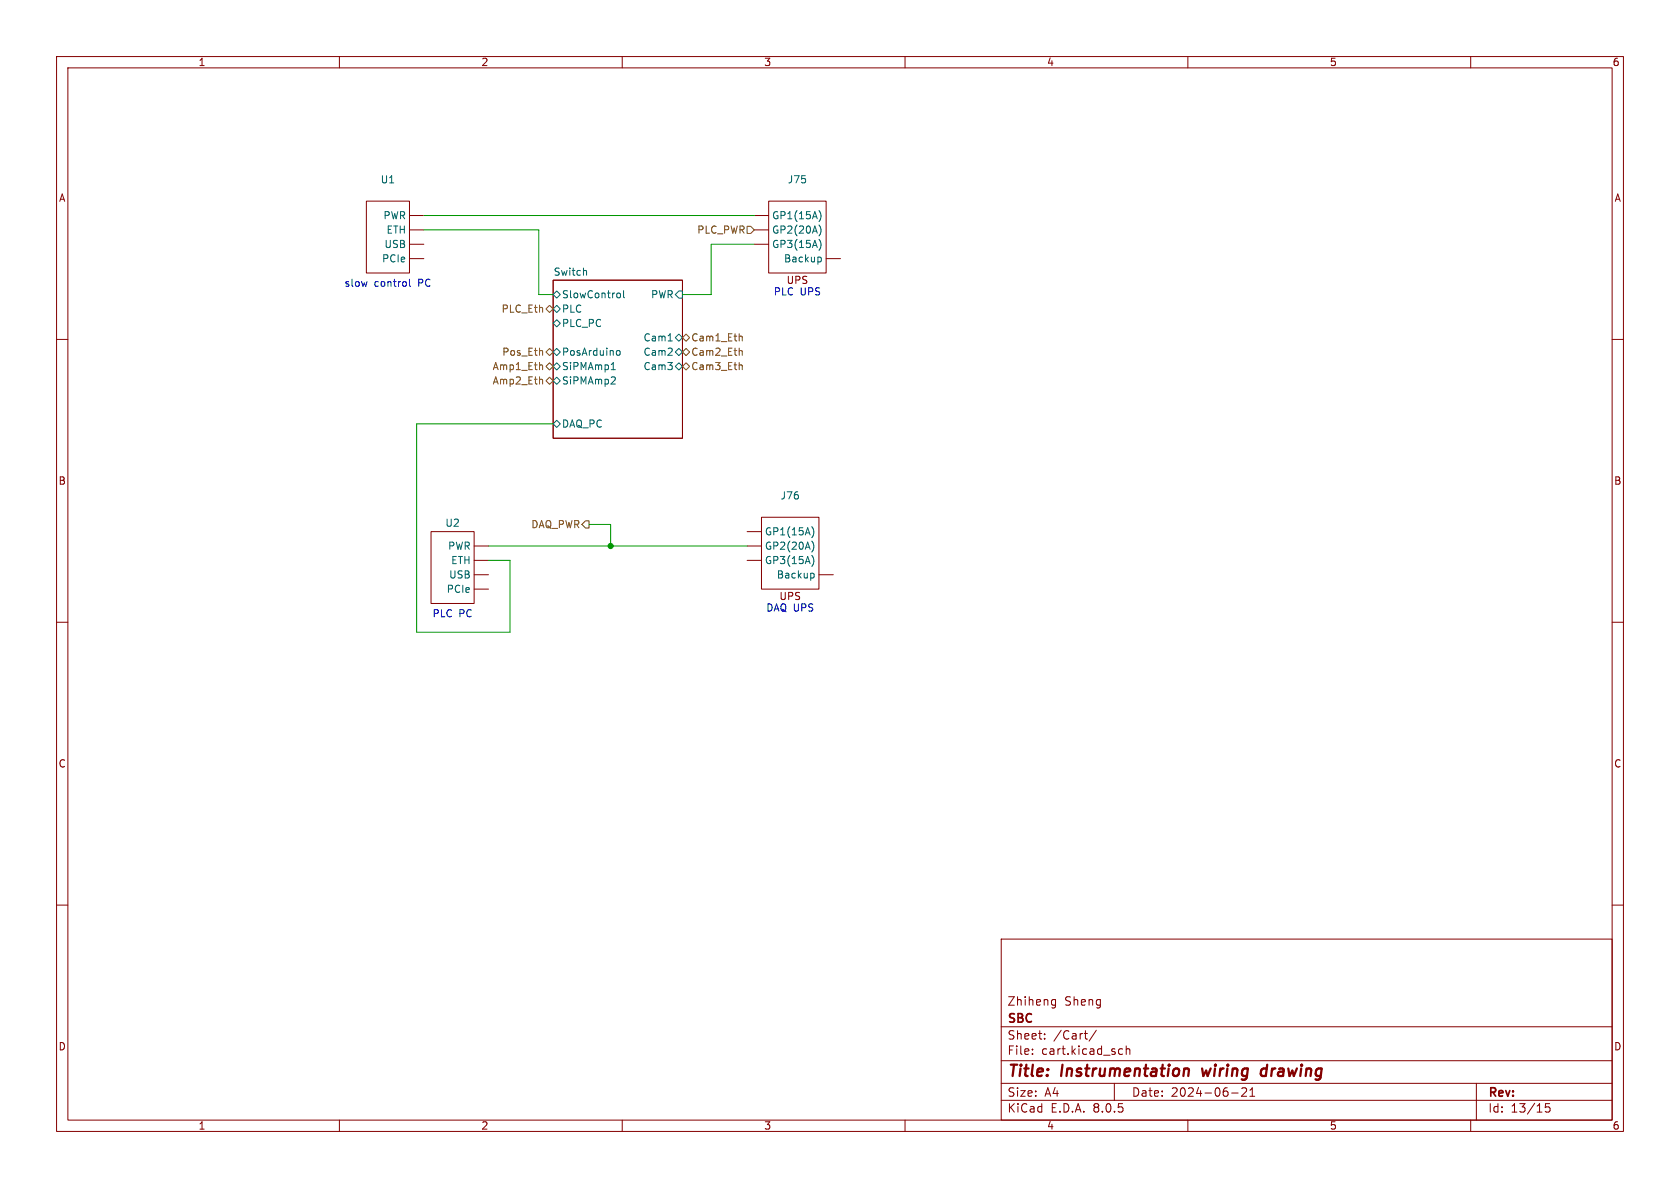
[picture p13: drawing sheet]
<svg xmlns="http://www.w3.org/2000/svg" width="297mm" height="210mm" viewBox="0 0 297 210" stroke-linecap="round" stroke-linejoin="round" font-family="sans-serif">
<defs><g id="words">
<g font-size="2.8" fill="#840000">
<text x="178" y="190.9">Title:</text>
<text x="187.7" y="190.9">Instrumentation</text>
<text x="213.4" y="190.9">wiring</text>
<text x="224.6" y="190.9">drawing</text>
</g>
<g font-size="2.1" fill="#840000">
<text x="178" y="178">Zhiheng</text>
<text x="188.2" y="178">Sheng</text>
<text x="178" y="184">Sheet:</text>
<text x="178" y="181.2">SBC</text>
<text x="186.2" y="184">/Cart/</text>
<text x="178" y="186.7">File:</text>
<text x="184.1" y="186.7">cart.kicad_sch</text>
<text x="178" y="196.9">KiCad</text>
<text x="178" y="194.1">Size:</text>
<text x="184.7" y="194.1">A4</text>
<text x="185.7" y="196.9">E.D.A.</text>
<text x="193.3" y="196.9">8.0.5</text>
<text x="200" y="194.1">Date:</text>
<text x="207" y="194.1">2024-06-21</text>
<text x="263" y="194.3">Rev:</text>
<text x="263" y="196.9">Id:</text>
<text x="267.1" y="196.9">13/15</text>
</g>
<g font-size="1.8" fill="#840000">
<text x="35" y="11.9">1</text>
<text x="85" y="11.9">2</text>
<text x="135" y="11.9">3</text>
<text x="185" y="11.9">4</text>
<text x="235" y="11.9">5</text>
<text x="285" y="11.9">6</text>
<text x="10.3" y="35.9">A</text>
<text x="285.3" y="35.9">A</text>
<text x="139" y="50.4">UPS</text>
<text x="10.3" y="85.9">B</text>
<text x="285.3" y="85.9">B</text>
<text x="10.3" y="135.9">C</text>
<text x="285.3" y="135.9">C</text>
<text x="10.3" y="185.9">D</text>
<text x="285.3" y="185.9">D</text>
<text x="35" y="199.9">1</text>
<text x="85" y="199.9">2</text>
<text x="135" y="199.9">3</text>
<text x="185" y="199.9">4</text>
<text x="235" y="199.9">5</text>
<text x="285" y="199.9">6</text>
</g>
<g font-size="1.8" fill="#006464">
<text x="67.2" y="32.6">U1</text>
<text x="139.2" y="32.6">J75</text>
<text x="67.7" y="39">PWR</text>
<text x="68.2" y="41.5">ETH</text>
<text x="136.4" y="39">GP1(15A)</text>
<text x="136.4" y="41.5">GP2(20A)</text>
<text x="67.4" y="46.6">PCIe</text>
<text x="67.9" y="44">USB</text>
<text x="136.4" y="44">GP3(15A)</text>
<text x="138.5" y="46.6">Backup</text>
<text x="97.8" y="48.8">Switch</text>
<text x="99.3" y="52.9">SlowControl</text>
<text x="115" y="52.9">PWR</text>
<text x="99.3" y="55.5">PLC</text>
<text x="99.3" y="58">PLC_PC</text>
<text x="99.3" y="65.6">SiPMAmp1</text>
<text x="99.3" y="63.1">PosArduino</text>
<text x="113.7" y="63.1">Cam2</text>
<text x="113.7" y="60.6">Cam1</text>
<text x="113.7" y="65.6">Cam3</text>
<text x="99.3" y="68.2">SiPMAmp2</text>
<text x="99.3" y="75.8">DAQ_PC</text>
<text x="137.9" y="88.5">J76</text>
<text x="78.6" y="93.3">U2</text>
<text x="135.1" y="94.8">GP1(15A)</text>
<text x="79.1" y="97.4">PWR</text>
<text x="79.7" y="99.9">ETH</text>
<text x="135.1" y="97.4">GP2(20A)</text>
<text x="135.1" y="99.9">GP3(15A)</text>
<text x="78.9" y="105">PCIe</text>
<text x="79.3" y="102.5">USB</text>
<text x="137.2" y="102.5">Backup</text>
</g>
<g font-size="1.8" fill="#725600">
<text x="123.2" y="41.5">PLC_PWR</text>
<text x="88.6" y="55.5">PLC_Eth</text>
<text x="87" y="65.6">Amp1_Eth</text>
<text x="88.7" y="63.1">Pos_Eth</text>
<text x="122.1" y="63.1">Cam2_Eth</text>
<text x="122.1" y="65.6">Cam3_Eth</text>
<text x="122.1" y="60.6">Cam1_Eth</text>
<text x="87" y="68.2">Amp2_Eth</text>
<text x="93.8" y="93.6">DAQ_PWR</text>
</g>
<g font-size="1.8" fill="#0000c2">
<text x="60.8" y="50.9">slow</text>
<text x="66.1" y="50.9">control</text>
<text x="74" y="50.9">PC</text>
<text x="136.7" y="52.4">PLC</text>
<text x="141.4" y="52.4">UPS</text>
<text x="137.7" y="106.3">UPS</text>
<text x="76.4" y="109.3">PLC</text>
<text x="81.1" y="109.3">PC</text>
<text x="135.4" y="108.3">DAQ UPS</text>
</g>
</g></defs>
<g fill="none" stroke="#840000" stroke-width=".18">
<path d="M10 10h277v190h-277zM12 12h273v186h-273zM60 10v2M110 10v2M160 10v2M210 10v2M260 10v2M64.8 35.6h7.6v12.7h-7.6zM72.4 38.1h2.5M133.3 38.1h2.6M135.9 35.6h10.1v12.7h-10.1zM10 60h2"/>
<path d="M72.4 40.6h2.5M72.4 45.7h2.5M72.4 43.2h2.5M97.8 49.5h22.8v28h-22.8zM133.3 40.6h2.6M133.3 43.2h2.6M146 45.7h2.6M285 60h2M76.2 94h7.6v12.7h-7.6zM83.8 96.5h2.6M83.8 99.1h2.6M132.1 94h2.5"/>
<path d="M132.1 96.5h2.5M132.1 99.1h2.5M134.6 91.4h10.2v12.7h-10.2zM10 110h2M83.8 101.6h2.6M83.8 104.1h2.6M144.8 101.6h2.5M285 110h2M10 160h2M285 160h2M177 166h108v32h-108zM186 177.6h.6"/>
<path d="M186 176.8h.6M186.6 176.7v1.2l-.1 .2-.4 .1M60 198v2M110 198v2M160 198v2M177 194.5h108M177 191.5h108M177 187.5h108M177 181.5h108M182.5 186.3v.1M182.5 185.5v.1M184.7 183.6v.1"/>
<path d="M184.7 182.8v.1M191.7 182.7h.5M192.1 183.7h.1M193.8 182.1l-1.3 2M197 191.5v3M198 185.4l.5 .1M198.5 186.3l-.5 .1M199.1 185.5l.2-.1 .4 .1v.9M199.1 184.9v1.5M210 198v2M217.7 193.2h1.2M220.3 192.4v.5l-.8 .9h.9"/>
<path d="M221 193.8h.8M221 192.7l.4-.4v1.5M260 198v2M261 191.5v6.5M274 195.1h-.8v.7l.2-.1h.5l.1 .3v.5l-.3 .1-.5-.1"/>
</g>
<path d="M209.7 188.9l.4 .1 .1 .2-.1 1M212.5 188.9l.2 1.3 .5-.9M223.9 189a.66 .66 0 0 0-1 .3v.5l.1 .3 .2 .1 .6-.1M224 188.2l-.2 2" fill="none" stroke="#840000" stroke-width=".4"/>
<g fill="none" stroke="#006464" stroke-width=".18">
<path d="M144.8 37.2a1.46 1.46 0 0 1 0 2M144.8 39.8a1.46 1.46 0 0 1 0 1.9M97.8 54.6l.6-.6 .7 .6-.7 .6zM97.8 57.2l.6-.7 .7 .7-.7 .6zM98.4 51.4l.7 .7-.7 .6-.6-.6zM103.3 47.8l.4 .2v.7M109.3 51.8l.3 .1 .1 .1-.1 .5-.3 .1M110.2 51.4v1.1l.2 .1M119.4 59.7l.6-.6 .6 .6-.6 .6zM120 51.4h.6v1.3h-.6l-.6-.6zM144.7 45.5h.4l.1 .2-.1 .5-.4 .1M144.8 42.3a1.46 1.46 0 0 1 0 1.9"/>
<path d="M97.8 64.8l.6-.7 .7 .7-.7 .6zM97.8 67.3l.6-.6 .7 .6-.7 .6zM97.8 62.2l.6-.6 .7 .6-.7 .7zM98.4 74.3l.7 .6-.7 .7-.6-.7zM108.1 65.3h.7M108.3 64.3l.1-.2v1.2M108.5 66.6l.3 .3-.1 .3-.7 .7h.8M109 62.1l.2-.1 .4 .1v.5l-.1 .1-.3 .1-.2-.1zM118.1 60.3h.7M119.4 62.2l.6-.6 .6 .6-.6 .7zM119.4 64.8l.6-.7 .6 .7-.6 .6zM143.5 93.1a1.46 1.46 0 0 1 0 1.9"/>
<path d="M143.5 95.6a1.46 1.46 0 0 1 0 2M143.5 98.2a1.46 1.46 0 0 1 0 1.9M143.4 101.3l.4 .1 .1 .2v.5l-.5 .1"/>
</g>
<g fill="none" stroke="#725600" stroke-width=".18">
<path d="M96.5 54.6l.7-.6 .6 .6-.6 .6zM120.6 59.7l.7-.6 .6 .6-.6 .6zM130.9 59.4l.3 .2v.7M132.1 40h.6l.6 .6-.6 .7h-.6zM95.7 64.5l.2 .2v.6M95.7 67l.2 .2v.7M95.9 62v.8M96.5 62.2l.7-.6 .6 .6-.6 .7zM96.5 64.8l.7-.7 .6 .7-.6 .6zM96.5 67.3l.7-.6 .6 .6-.6 .6zM120.6 62.2l.7-.6 .6 .6-.6 .7zM120.6 64.8l.7-.7 .6 .7-.6 .6z"/>
<path d="M130.9 62l.3 .1v.7M130.9 64.5l.3 .2v.6M103.5 92.1h.6v1.2h-.6l-.6-.6z"/>
</g>
<path d="M72.4 49.4v1l.2 .2" fill="none" stroke="#0000c2" stroke-width=".18"/>
<path d="M74.9 38.1h58.4M74.9 40.6h20.3v11.5h2.6M133.3 43.2h-7.6v8.9h-5.1M97.8 74.9h-24.1v36.9h16.5v-12.7h-3.8M86.4 96.5h45.7M104.1 92.7h3.8v3.8" fill="none" stroke="#009600" stroke-width=".18"/>
<circle cx="107.9" cy="96.5" r=".46" fill="#009600" stroke="#009600" stroke-width=".18"/>
<use href="#words"/>
</svg>
